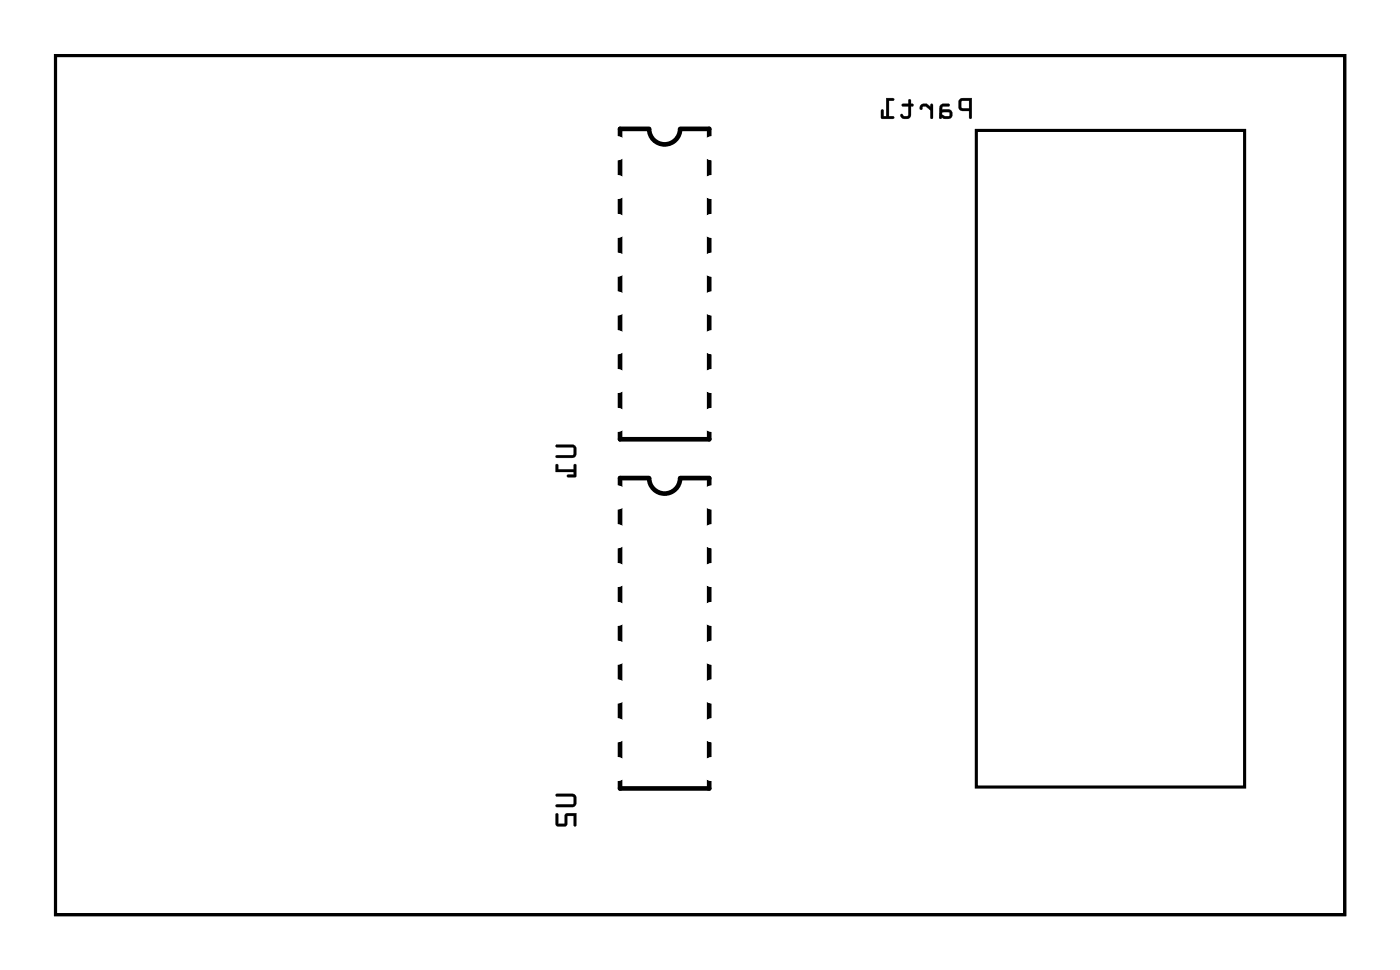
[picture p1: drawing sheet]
<svg xmlns="http://www.w3.org/2000/svg" width="92mm" height="63mm" viewBox="0 0 92 63" stroke-linecap="round" stroke-linejoin="round" font-family="sans-serif">
<path d="M3.6 3.6h84.5v56.3h-84.5zM64 8.5h17.5v43h-17.5z" fill="none" stroke="#000" stroke-width=".2"/>
<g fill="#000">
<path d="M62.9 6.5l-.1 .2v.4l.2 .1 .5 .1v.4l.1 .1 .1-1.4zM63 6.6h.5v.5h-.5zM61.6 6.9l-.1 .8 .6 .1a.31 .31 0 0 0 .3-.3 .31 .31 0 0 0-.3-.3h-.4v-.1l.1-.1h.4v-.2zM61.7 7.4l.5-.1v.3h-.3l-.2-.1zM60.3 6.9v.2a.1 .1 0 0 0 0 .1 .1 .1 0 0 0 .1-.1l.3-.1 .2 .2 .1 .5 .1 .1v-1h-.1l-.1 .2-.2-.2zM59.1 6.8v.2h.4v.5l-.3 .1-.1-.1h-.1a.35 .35 0 0 0 .3 .3 .35 .35 0 0 0 .4-.3v-.5l.2-.1-.2-.1v-.3l-.2 .1v.2zM58.1 6.4v1.2h-.2v-.4h-.1l-.1 .5 .8 .1v-.2h-.3v-1h.3l.1-.1z"/>
<path d="M62.9 6.5l-.1 .2v.4l.2 .2h.5v.4a.1 .1 0 0 0 .1 .1 .1 .1 0 0 0 .1-.1v-1.3h-.6zM62.9 6.5l.8-.1-.1 1.4-.1-.1v-.4l-.5-.1-.2-.1zM63 6.6h.5v.5h-.5zM63 6.6v.5h.5v-.5zM61.6 6.9l-.1 .8a.09 .09 0 0 0 .1 .1 .09 .09 0 0 0 .1-.1l.4 .1a.32 .32 0 0 0 .3-.3 .32 .32 0 0 0-.3-.3h-.4l.1-.2h.3a.1 .1 0 0 0 .1-.1 .1 .1 0 0 0-.1-.1zM61.6 6.9l.6-.1v.2h-.4l-.1 .1v.1h.4a.31 .31 0 0 1 .3 .3 .31 .31 0 0 1-.3 .3l-.6-.1zM61.7 7.4h.5v.2h-.3l-.2-.1zM61.7 7.4v.1l.2 .1h.3v-.3zM60.3 6.9l-.1 .2a.11 .11 0 0 0 .2 .1 .11 .11 0 0 0 0-.2h.3l.2 .2v.5a.1 .1 0 0 0 .1 .1 .1 .1 0 0 0 .1-.1v-.8a.1 .1 0 0 0-.1-.1 .1 .1 0 0 0-.1 .1v.1l-.2-.2zM60.3 6.9l.4-.1 .3 .2v-.2h.1v1l-.1-.1v-.5l-.3-.2h-.2l-.2 .2zM59.1 6.8v.2h.4v.5l-.3 .1-.1-.1h-.1a.21 .21 0 0 0 0 .2 .21 .21 0 0 0 .2 .1h.3l.2-.2v-.6h.1a.1 .1 0 0 0 .1-.1 .1 .1 0 0 0-.1-.1h-.1v-.2a.1 .1 0 0 0-.1-.1 .1 .1 0 0 0-.1 .1v.2zM59.1 6.8h.4v-.2l.2-.1v.3l.1 .1-.1 .1v.5a.37 .37 0 0 1-.4 .3 .37 .37 0 0 1-.3-.2l.1-.1 .1 .1h.3v-.1v-.5h-.4zM58.1 6.4v1.2h-.2v-.3a.1 .1 0 0 0-.1-.1 .1 .1 0 0 0-.1 .1v.5h.8a.1 .1 0 0 0 .1-.1 .1 .1 0 0 0-.1-.1h-.3v-1h.3a.1 .1 0 0 0 .1-.1 .1 .1 0 0 0-.1-.1zM58.1 6.4l.5 .1-.1 .1h-.3v1h.3v.2l-.8-.1 .1-.5h.1v.4h.2z"/>
<path d="M3.6 3.6v56.3h84.5v-56.3zM3.6 3.6h84.5v56.3h-84.5z"/>
<path d="M36.4 29.1l.1 .2h1l.1 .1-.1 .4h-1l-.1 .1 .1 .1h1l.2-.2v-.5l-.1-.2zM36.4 30.4v.5h1.2v.2h-.4l-.1 .1h.7l-.1-.8h-.1v.3h-1v-.3z"/>
<path d="M36.4 29.1v.2h1.1l.1 .1-.1 .4h-1a.1 .1 0 0 0-.1 .1 .1 .1 0 0 0 .1 .1h1.1l.1-.2 .1-.4-.1-.2-.2-.1zM36.4 29.1h1.2l.1 .2v.5l-.2 .2h-1l-.1-.1 .1-.1h1l.1-.4-.1-.1h-1zM36.4 30.4v.5h1.2v.2h-.4a.1 .1 0 0 0-.1 .1 .1 .1 0 0 0 .1 .1l.5-.1 .1-.7a.1 .1 0 0 0-.1-.1 .1 .1 0 0 0-.1 .1v.2h-1v-.3zM36.4 30.4h.2v.3h1v-.3h.1v.8h-.5v-.1h.4v-.2h-1.2z"/>
<path d="M36.4 52l.1 .1h1l.1 .1-.1 .5h-1h-.1l.1 .1h1l.2-.1v-.6l-.1-.1zM36.4 53.3v.6l.1 .2h.6l.1-.7h.4v.7h.2v-.9l-.8 .1v.6h-.4v-.6z"/>
<path d="M36.4 52v.1l1.1 .1h.1l-.1 .4-1 .1a.1 .1 0 0 0-.1 0 .1 .1 0 0 0 .1 .1h1.1l.1-.1 .1-.5-.1-.2h-.2zM36.4 52h1.2l.1 .1v.6l-.2 .1h-1l-.1-.1h.1h1l.1-.5-.1-.1h-1zM36.4 53.3v.6l.1 .2h.6l.1-.7h.4v.6a.1 .1 0 0 0 .1 .1 .1 .1 0 0 0 .1-.1v-.8l-.8 .1v.6h-.4v-.6zM36.4 53.3h.2v.6h.4v-.6l.8-.1-.1 .8h-.1v-.6h-.4l-.1 .6-.6 .1-.1-.2z"/>
</g>
<path d="M40.6 8.4h1.9a1.02 1.02 0 0 0 1 1.1 1.02 1.02 0 0 0 1.1-1.1h1.9v20.4h-5.9zM40.6 31.3h1.9a1.02 1.02 0 0 0 1 1 1.02 1.02 0 0 0 1.1-1h1.9v20.3h-5.9z" fill="none" stroke="#000" stroke-width=".3"/>
<circle cx="80.4" cy="12.2" r=".67" fill="#fff"/>
<circle cx="80.4" cy="12.2" r=".67" fill="none" stroke="#fff" stroke-width=".69" stroke-linecap="butt"/>
<path d="M79.7 11.6h1.3v1.3h-1.3z" fill="#fff"/>
<path d="M79.7 11.6h1.3v1.3h-1.3z" fill="none" stroke="#fff" stroke-width=".69" stroke-linecap="butt"/>
<circle cx="80.4" cy="14.8" r=".67" fill="#fff"/>
<circle cx="80.4" cy="14.8" r=".67" fill="none" stroke="#fff" stroke-width=".69" stroke-linecap="butt"/>
<circle cx="80.4" cy="17.3" r=".67" fill="#fff"/>
<circle cx="80.4" cy="17.3" r=".67" fill="none" stroke="#fff" stroke-width=".69" stroke-linecap="butt"/>
<circle cx="80.4" cy="19.9" r=".67" fill="#fff"/>
<circle cx="80.4" cy="19.9" r=".67" fill="none" stroke="#fff" stroke-width=".69" stroke-linecap="butt"/>
<circle cx="80.4" cy="22.4" r=".67" fill="#fff"/>
<circle cx="80.4" cy="22.4" r=".67" fill="none" stroke="#fff" stroke-width=".69" stroke-linecap="butt"/>
<circle cx="80.4" cy="24.9" r=".67" fill="#fff"/>
<circle cx="80.4" cy="24.9" r=".67" fill="none" stroke="#fff" stroke-width=".69" stroke-linecap="butt"/>
<circle cx="80.4" cy="27.5" r=".67" fill="#fff"/>
<circle cx="80.4" cy="27.5" r=".67" fill="none" stroke="#fff" stroke-width=".69" stroke-linecap="butt"/>
<circle cx="80.4" cy="30" r=".67" fill="#fff"/>
<circle cx="80.4" cy="30" r=".67" fill="none" stroke="#fff" stroke-width=".69" stroke-linecap="butt"/>
<circle cx="80.4" cy="32.6" r=".67" fill="#fff"/>
<circle cx="80.4" cy="32.6" r=".67" fill="none" stroke="#fff" stroke-width=".69" stroke-linecap="butt"/>
<circle cx="80.4" cy="35.1" r=".67" fill="#fff"/>
<circle cx="80.4" cy="35.1" r=".67" fill="none" stroke="#fff" stroke-width=".69" stroke-linecap="butt"/>
<circle cx="80.4" cy="37.6" r=".67" fill="#fff"/>
<circle cx="80.4" cy="37.6" r=".67" fill="none" stroke="#fff" stroke-width=".69" stroke-linecap="butt"/>
<circle cx="80.4" cy="40.2" r=".67" fill="#fff"/>
<circle cx="80.4" cy="40.2" r=".67" fill="none" stroke="#fff" stroke-width=".69" stroke-linecap="butt"/>
<circle cx="80.4" cy="42.7" r=".67" fill="#fff"/>
<circle cx="80.4" cy="42.7" r=".67" fill="none" stroke="#fff" stroke-width=".69" stroke-linecap="butt"/>
<circle cx="80.4" cy="45.3" r=".67" fill="#fff"/>
<circle cx="80.4" cy="45.3" r=".67" fill="none" stroke="#fff" stroke-width=".69" stroke-linecap="butt"/>
<circle cx="80.4" cy="47.8" r=".67" fill="#fff"/>
<circle cx="80.4" cy="47.8" r=".67" fill="none" stroke="#fff" stroke-width=".69" stroke-linecap="butt"/>
<circle cx="65.1" cy="12.2" r=".67" fill="#fff"/>
<circle cx="65.1" cy="12.2" r=".67" fill="none" stroke="#fff" stroke-width=".69" stroke-linecap="butt"/>
<circle cx="65.1" cy="14.8" r=".67" fill="#fff"/>
<circle cx="65.1" cy="14.8" r=".67" fill="none" stroke="#fff" stroke-width=".69" stroke-linecap="butt"/>
<circle cx="65.1" cy="17.3" r=".67" fill="#fff"/>
<circle cx="65.1" cy="17.3" r=".67" fill="none" stroke="#fff" stroke-width=".69" stroke-linecap="butt"/>
<circle cx="65.1" cy="19.9" r=".67" fill="#fff"/>
<circle cx="65.1" cy="19.9" r=".67" fill="none" stroke="#fff" stroke-width=".69" stroke-linecap="butt"/>
<circle cx="65.1" cy="22.4" r=".67" fill="#fff"/>
<circle cx="65.1" cy="22.4" r=".67" fill="none" stroke="#fff" stroke-width=".69" stroke-linecap="butt"/>
<circle cx="65.1" cy="24.9" r=".67" fill="#fff"/>
<circle cx="65.1" cy="24.9" r=".67" fill="none" stroke="#fff" stroke-width=".69" stroke-linecap="butt"/>
<circle cx="65.1" cy="27.5" r=".67" fill="#fff"/>
<circle cx="65.1" cy="27.5" r=".67" fill="none" stroke="#fff" stroke-width=".69" stroke-linecap="butt"/>
<circle cx="65.1" cy="30" r=".67" fill="#fff"/>
<circle cx="65.1" cy="30" r=".67" fill="none" stroke="#fff" stroke-width=".69" stroke-linecap="butt"/>
<circle cx="65.1" cy="32.6" r=".67" fill="#fff"/>
<circle cx="65.1" cy="32.6" r=".67" fill="none" stroke="#fff" stroke-width=".69" stroke-linecap="butt"/>
<circle cx="65.1" cy="35.1" r=".67" fill="#fff"/>
<circle cx="65.1" cy="35.1" r=".67" fill="none" stroke="#fff" stroke-width=".69" stroke-linecap="butt"/>
<circle cx="65.1" cy="37.6" r=".67" fill="#fff"/>
<circle cx="65.1" cy="37.6" r=".67" fill="none" stroke="#fff" stroke-width=".69" stroke-linecap="butt"/>
<circle cx="65.1" cy="40.2" r=".67" fill="#fff"/>
<circle cx="65.1" cy="40.2" r=".67" fill="none" stroke="#fff" stroke-width=".69" stroke-linecap="butt"/>
<circle cx="65.1" cy="42.7" r=".67" fill="#fff"/>
<circle cx="65.1" cy="42.7" r=".67" fill="none" stroke="#fff" stroke-width=".69" stroke-linecap="butt"/>
<circle cx="65.1" cy="45.3" r=".67" fill="#fff"/>
<circle cx="65.1" cy="45.3" r=".67" fill="none" stroke="#fff" stroke-width=".69" stroke-linecap="butt"/>
<circle cx="65.1" cy="47.8" r=".67" fill="#fff"/>
<circle cx="65.1" cy="47.8" r=".67" fill="none" stroke="#fff" stroke-width=".69" stroke-linecap="butt"/>
<circle cx="47.4" cy="9.7" r=".53" fill="#fff"/>
<circle cx="47.4" cy="9.7" r=".53" fill="none" stroke="#fff" stroke-width=".51"/>
<path d="M46.2 9.2a.66 .66 0 0 0-.1 .8 .66 .66 0 0 0 .6 .4h1.3a.66 .66 0 0 0 .7-.7 .66 .66 0 0 0-.7-.7h-1.3zM46.9 9.7a.45 .45 0 0 1 .9 0 .45 .45 0 0 1-.9 0z" fill="#fff"/>
<g fill="none" stroke="#fff" stroke-width=".25">
<path d="M46.2 9.2l.5-.2h1.3a.66 .66 0 0 1 .7 .7 .66 .66 0 0 1-.7 .7h-1.3a.66 .66 0 0 1-.6-.4 .66 .66 0 0 1 .1-.8z"/>
<circle cx="47.4" cy="9.7" r=".41"/>
</g>
<circle cx="47.4" cy="12.2" r=".53" fill="#fff"/>
<circle cx="47.4" cy="12.2" r=".53" fill="none" stroke="#fff" stroke-width=".51"/>
<path d="M46.2 11.8a.66 .66 0 0 0-.1 .7 .66 .66 0 0 0 .6 .4h1.3a.66 .66 0 0 0 .7-.7 .66 .66 0 0 0-.7-.6h-1.3zM46.9 12.2a.45 .45 0 0 1 .9 0 .45 .45 0 0 1-.9 0z" fill="#fff"/>
<g fill="none" stroke="#fff" stroke-width=".25">
<path d="M46.2 11.8l.5-.2h1.3a.66 .66 0 0 1 .7 .6 .66 .66 0 0 1-.7 .7h-1.3a.66 .66 0 0 1-.6-.4 .66 .66 0 0 1 .1-.7z"/>
<circle cx="47.4" cy="12.2" r=".41"/>
</g>
<circle cx="47.4" cy="14.8" r=".53" fill="#fff"/>
<circle cx="47.4" cy="14.8" r=".53" fill="none" stroke="#fff" stroke-width=".51"/>
<path d="M46.2 14.3a.66 .66 0 0 0-.1 .7 .66 .66 0 0 0 .6 .4h1.3a.66 .66 0 0 0 .7-.6 .66 .66 0 0 0-.7-.7h-1.3zM46.9 14.8a.45 .45 0 0 1 .9 0 .45 .45 0 0 1-.9 0z" fill="#fff"/>
<g fill="none" stroke="#fff" stroke-width=".25">
<path d="M46.2 14.3l.5-.2h1.3a.66 .66 0 0 1 .7 .7 .66 .66 0 0 1-.7 .6h-1.3a.66 .66 0 0 1-.6-.4 .66 .66 0 0 1 .1-.7z"/>
<circle cx="47.4" cy="14.8" r=".41"/>
</g>
<circle cx="47.4" cy="17.3" r=".53" fill="#fff"/>
<circle cx="47.4" cy="17.3" r=".53" fill="none" stroke="#fff" stroke-width=".51"/>
<path d="M46.2 16.9a.66 .66 0 0 0-.1 .7 .66 .66 0 0 0 .6 .4h1.3a.66 .66 0 0 0 .7-.7 .66 .66 0 0 0-.7-.6h-1.3zM46.9 17.3a.45 .45 0 0 1 .9 0 .45 .45 0 0 1-.9 0z" fill="#fff"/>
<g fill="none" stroke="#fff" stroke-width=".25">
<path d="M46.2 16.9l.5-.2h1.3a.66 .66 0 0 1 .7 .6 .66 .66 0 0 1-.7 .7h-1.3a.66 .66 0 0 1-.6-.4 .66 .66 0 0 1 .1-.7z"/>
<circle cx="47.4" cy="17.3" r=".41"/>
</g>
<circle cx="47.4" cy="19.9" r=".53" fill="#fff"/>
<circle cx="47.4" cy="19.9" r=".53" fill="none" stroke="#fff" stroke-width=".51"/>
<path d="M46.2 19.4a.66 .66 0 0 0-.1 .7 .66 .66 0 0 0 .6 .4h1.3a.66 .66 0 0 0 .7-.6 .66 .66 0 0 0-.7-.7h-1.3zM46.9 19.9a.45 .45 0 0 1 .9 0 .45 .45 0 0 1-.9 0z" fill="#fff"/>
<g fill="none" stroke="#fff" stroke-width=".25">
<path d="M46.2 19.4l.5-.2h1.3a.66 .66 0 0 1 .7 .7 .66 .66 0 0 1-.7 .6h-1.3a.66 .66 0 0 1-.6-.4 .66 .66 0 0 1 .1-.7z"/>
<circle cx="47.4" cy="19.9" r=".41"/>
</g>
<circle cx="47.4" cy="22.4" r=".53" fill="#fff"/>
<circle cx="47.4" cy="22.4" r=".53" fill="none" stroke="#fff" stroke-width=".51"/>
<path d="M46.2 21.9a.66 .66 0 0 0-.1 .8 .66 .66 0 0 0 .6 .4h1.3a.66 .66 0 0 0 .7-.7 .66 .66 0 0 0-.7-.7h-1.3zM46.9 22.4a.45 .45 0 0 1 .9 0 .45 .45 0 0 1-.9 0z" fill="#fff"/>
<g fill="none" stroke="#fff" stroke-width=".25">
<path d="M46.2 21.9l.5-.2h1.3a.66 .66 0 0 1 .7 .7 .66 .66 0 0 1-.7 .7h-1.3a.66 .66 0 0 1-.6-.4 .66 .66 0 0 1 .1-.8z"/>
<circle cx="47.4" cy="22.4" r=".41"/>
</g>
<circle cx="47.4" cy="24.9" r=".53" fill="#fff"/>
<circle cx="47.4" cy="24.9" r=".53" fill="none" stroke="#fff" stroke-width=".51"/>
<path d="M46.2 24.5a.66 .66 0 0 0-.1 .7 .66 .66 0 0 0 .6 .4h1.3a.66 .66 0 0 0 .7-.7 .66 .66 0 0 0-.7-.6h-1.3zM46.9 24.9a.45 .45 0 0 1 .9 0 .45 .45 0 0 1-.9 0z" fill="#fff"/>
<g fill="none" stroke="#fff" stroke-width=".25">
<path d="M46.2 24.5l.5-.2h1.3a.66 .66 0 0 1 .7 .6 .66 .66 0 0 1-.7 .7h-1.3a.66 .66 0 0 1-.6-.4 .66 .66 0 0 1 .1-.7z"/>
<circle cx="47.4" cy="24.9" r=".41"/>
</g>
<circle cx="47.4" cy="27.5" r=".53" fill="#fff"/>
<circle cx="47.4" cy="27.5" r=".53" fill="none" stroke="#fff" stroke-width=".51"/>
<path d="M46.2 27a.66 .66 0 0 0-.1 .7 .66 .66 0 0 0 .6 .4h1.3a.66 .66 0 0 0 .7-.6 .66 .66 0 0 0-.7-.7h-1.3zM46.9 27.5a.45 .45 0 0 1 .9 0 .45 .45 0 0 1-.9 0z" fill="#fff"/>
<g fill="none" stroke="#fff" stroke-width=".25">
<path d="M46.2 27l.5-.2h1.3a.66 .66 0 0 1 .7 .7 .66 .66 0 0 1-.7 .6h-1.3a.66 .66 0 0 1-.6-.4 .66 .66 0 0 1 .1-.7z"/>
<circle cx="47.4" cy="27.5" r=".41"/>
</g>
<circle cx="39.7" cy="27.5" r=".53" fill="#fff"/>
<circle cx="39.7" cy="27.5" r=".53" fill="none" stroke="#fff" stroke-width=".51"/>
<path d="M38.6 27a.66 .66 0 0 0-.1 .7 .66 .66 0 0 0 .6 .4h1.3a.66 .66 0 0 0 .7-.6 .66 .66 0 0 0-.7-.7h-1.3zM39.3 27.5a.41 .41 0 0 1 .8 0 .41 .41 0 0 1-.8 0z" fill="#fff"/>
<g fill="none" stroke="#fff" stroke-width=".25">
<path d="M38.6 27l.5-.2h1.3a.66 .66 0 0 1 .7 .7 .66 .66 0 0 1-.7 .6h-1.3a.66 .66 0 0 1-.6-.4 .66 .66 0 0 1 .1-.7z"/>
<circle cx="39.7" cy="27.5" r=".41"/>
</g>
<circle cx="39.7" cy="24.9" r=".53" fill="#fff"/>
<circle cx="39.7" cy="24.9" r=".53" fill="none" stroke="#fff" stroke-width=".51"/>
<path d="M38.6 24.5a.66 .66 0 0 0-.1 .7 .66 .66 0 0 0 .6 .4h1.3a.66 .66 0 0 0 .7-.7 .66 .66 0 0 0-.7-.6h-1.3zM39.3 24.9a.41 .41 0 0 1 .8 0 .41 .41 0 0 1-.8 0z" fill="#fff"/>
<g fill="none" stroke="#fff" stroke-width=".25">
<path d="M38.6 24.5l.5-.2h1.3a.66 .66 0 0 1 .7 .6 .66 .66 0 0 1-.7 .7h-1.3a.66 .66 0 0 1-.6-.4 .66 .66 0 0 1 .1-.7z"/>
<circle cx="39.7" cy="24.9" r=".41"/>
</g>
<circle cx="39.7" cy="22.4" r=".53" fill="#fff"/>
<circle cx="39.7" cy="22.4" r=".53" fill="none" stroke="#fff" stroke-width=".51"/>
<path d="M38.6 21.9a.66 .66 0 0 0-.1 .8 .66 .66 0 0 0 .6 .4h1.3a.66 .66 0 0 0 .7-.7 .66 .66 0 0 0-.7-.7h-1.3zM39.3 22.4a.41 .41 0 0 1 .8 0 .41 .41 0 0 1-.8 0z" fill="#fff"/>
<g fill="none" stroke="#fff" stroke-width=".25">
<path d="M38.6 21.9l.5-.2h1.3a.66 .66 0 0 1 .7 .7 .66 .66 0 0 1-.7 .7h-1.3a.66 .66 0 0 1-.6-.4 .66 .66 0 0 1 .1-.8z"/>
<circle cx="39.7" cy="22.4" r=".41"/>
</g>
<circle cx="39.7" cy="19.9" r=".53" fill="#fff"/>
<circle cx="39.7" cy="19.9" r=".53" fill="none" stroke="#fff" stroke-width=".51"/>
<path d="M38.6 19.4a.66 .66 0 0 0-.1 .7 .66 .66 0 0 0 .6 .4h1.3a.66 .66 0 0 0 .7-.6 .66 .66 0 0 0-.7-.7h-1.3zM39.3 19.9a.41 .41 0 0 1 .8 0 .41 .41 0 0 1-.8 0z" fill="#fff"/>
<g fill="none" stroke="#fff" stroke-width=".25">
<path d="M38.6 19.4l.5-.2h1.3a.66 .66 0 0 1 .7 .7 .66 .66 0 0 1-.7 .6h-1.3a.66 .66 0 0 1-.6-.4 .66 .66 0 0 1 .1-.7z"/>
<circle cx="39.7" cy="19.9" r=".41"/>
</g>
<circle cx="39.7" cy="17.3" r=".53" fill="#fff"/>
<circle cx="39.7" cy="17.3" r=".53" fill="none" stroke="#fff" stroke-width=".51"/>
<path d="M38.6 16.9a.66 .66 0 0 0-.1 .7 .66 .66 0 0 0 .6 .4h1.3a.66 .66 0 0 0 .7-.7 .66 .66 0 0 0-.7-.6h-1.3zM39.3 17.3a.41 .41 0 0 1 .8 0 .41 .41 0 0 1-.8 0z" fill="#fff"/>
<g fill="none" stroke="#fff" stroke-width=".25">
<path d="M38.6 16.9l.5-.2h1.3a.66 .66 0 0 1 .7 .6 .66 .66 0 0 1-.7 .7h-1.3a.66 .66 0 0 1-.6-.4 .66 .66 0 0 1 .1-.7z"/>
<circle cx="39.7" cy="17.3" r=".41"/>
</g>
<circle cx="39.7" cy="14.8" r=".53" fill="#fff"/>
<circle cx="39.7" cy="14.8" r=".53" fill="none" stroke="#fff" stroke-width=".51"/>
<path d="M38.6 14.3a.66 .66 0 0 0-.1 .7 .66 .66 0 0 0 .6 .4h1.3a.66 .66 0 0 0 .7-.6 .66 .66 0 0 0-.7-.7h-1.3zM39.3 14.8a.41 .41 0 0 1 .8 0 .41 .41 0 0 1-.8 0z" fill="#fff"/>
<g fill="none" stroke="#fff" stroke-width=".25">
<path d="M38.6 14.3l.5-.2h1.3a.66 .66 0 0 1 .7 .7 .66 .66 0 0 1-.7 .6h-1.3a.66 .66 0 0 1-.6-.4 .66 .66 0 0 1 .1-.7z"/>
<circle cx="39.7" cy="14.8" r=".41"/>
</g>
<circle cx="39.7" cy="12.2" r=".53" fill="#fff"/>
<circle cx="39.7" cy="12.2" r=".53" fill="none" stroke="#fff" stroke-width=".51"/>
<path d="M38.6 11.8a.66 .66 0 0 0-.1 .7 .66 .66 0 0 0 .6 .4h1.3a.66 .66 0 0 0 .7-.7 .66 .66 0 0 0-.7-.6h-1.3zM39.3 12.2a.41 .41 0 0 1 .8 0 .41 .41 0 0 1-.8 0z" fill="#fff"/>
<g fill="none" stroke="#fff" stroke-width=".25">
<path d="M38.6 11.8l.5-.2h1.3a.66 .66 0 0 1 .7 .6 .66 .66 0 0 1-.7 .7h-1.3a.66 .66 0 0 1-.6-.4 .66 .66 0 0 1 .1-.7z"/>
<circle cx="39.7" cy="12.2" r=".41"/>
</g>
<circle cx="39.7" cy="9.7" r=".53" fill="#fff"/>
<circle cx="39.7" cy="9.7" r=".53" fill="none" stroke="#fff" stroke-width=".51"/>
<path d="M38.6 9.2a.66 .66 0 0 0-.1 .8 .66 .66 0 0 0 .6 .4h1.3a.66 .66 0 0 0 .7-.7 .66 .66 0 0 0-.7-.7h-1.3zM39.3 9.7a.41 .41 0 0 1 .8 0 .41 .41 0 0 1-.8 0z" fill="#fff"/>
<g fill="none" stroke="#fff" stroke-width=".25">
<path d="M38.6 9.2l.5-.2h1.3a.66 .66 0 0 1 .7 .7 .66 .66 0 0 1-.7 .7h-1.3a.66 .66 0 0 1-.6-.4 .66 .66 0 0 1 .1-.8z"/>
<circle cx="39.7" cy="9.7" r=".41"/>
</g>
<circle cx="47.4" cy="9.7" r=".53" fill="#fff"/>
<circle cx="47.4" cy="9.7" r=".53" fill="none" stroke="#fff" stroke-width=".51"/>
<path d="M46.2 9.2a.66 .66 0 0 0-.1 .8 .66 .66 0 0 0 .6 .4h1.3a.66 .66 0 0 0 .7-.7 .66 .66 0 0 0-.7-.7h-1.3zM46.9 9.7a.45 .45 0 0 1 .9 0 .45 .45 0 0 1-.9 0z" fill="#fff"/>
<g fill="none" stroke="#fff" stroke-width=".25">
<path d="M46.2 9.2l.5-.2h1.3a.66 .66 0 0 1 .7 .7 .66 .66 0 0 1-.7 .7h-1.3a.66 .66 0 0 1-.6-.4 .66 .66 0 0 1 .1-.8z"/>
<circle cx="47.4" cy="9.7" r=".41"/>
</g>
<circle cx="47.4" cy="12.2" r=".53" fill="#fff"/>
<circle cx="47.4" cy="12.2" r=".53" fill="none" stroke="#fff" stroke-width=".51"/>
<path d="M46.2 11.8a.66 .66 0 0 0-.1 .7 .66 .66 0 0 0 .6 .4h1.3a.66 .66 0 0 0 .7-.7 .66 .66 0 0 0-.7-.6h-1.3zM46.9 12.2a.45 .45 0 0 1 .9 0 .45 .45 0 0 1-.9 0z" fill="#fff"/>
<g fill="none" stroke="#fff" stroke-width=".25">
<path d="M46.2 11.8l.5-.2h1.3a.66 .66 0 0 1 .7 .6 .66 .66 0 0 1-.7 .7h-1.3a.66 .66 0 0 1-.6-.4 .66 .66 0 0 1 .1-.7z"/>
<circle cx="47.4" cy="12.2" r=".41"/>
</g>
<circle cx="47.4" cy="14.8" r=".53" fill="#fff"/>
<circle cx="47.4" cy="14.8" r=".53" fill="none" stroke="#fff" stroke-width=".51"/>
<path d="M46.2 14.3a.66 .66 0 0 0-.1 .7 .66 .66 0 0 0 .6 .4h1.3a.66 .66 0 0 0 .7-.6 .66 .66 0 0 0-.7-.7h-1.3zM46.9 14.8a.45 .45 0 0 1 .9 0 .45 .45 0 0 1-.9 0z" fill="#fff"/>
<g fill="none" stroke="#fff" stroke-width=".25">
<path d="M46.2 14.3l.5-.2h1.3a.66 .66 0 0 1 .7 .7 .66 .66 0 0 1-.7 .6h-1.3a.66 .66 0 0 1-.6-.4 .66 .66 0 0 1 .1-.7z"/>
<circle cx="47.4" cy="14.8" r=".41"/>
</g>
<circle cx="47.4" cy="17.3" r=".53" fill="#fff"/>
<circle cx="47.4" cy="17.3" r=".53" fill="none" stroke="#fff" stroke-width=".51"/>
<path d="M46.2 16.9a.66 .66 0 0 0-.1 .7 .66 .66 0 0 0 .6 .4h1.3a.66 .66 0 0 0 .7-.7 .66 .66 0 0 0-.7-.6h-1.3zM46.9 17.3a.45 .45 0 0 1 .9 0 .45 .45 0 0 1-.9 0z" fill="#fff"/>
<g fill="none" stroke="#fff" stroke-width=".25">
<path d="M46.2 16.9l.5-.2h1.3a.66 .66 0 0 1 .7 .6 .66 .66 0 0 1-.7 .7h-1.3a.66 .66 0 0 1-.6-.4 .66 .66 0 0 1 .1-.7z"/>
<circle cx="47.4" cy="17.3" r=".41"/>
</g>
<circle cx="47.4" cy="19.9" r=".53" fill="#fff"/>
<circle cx="47.4" cy="19.9" r=".53" fill="none" stroke="#fff" stroke-width=".51"/>
<path d="M46.2 19.4a.66 .66 0 0 0-.1 .7 .66 .66 0 0 0 .6 .4h1.3a.66 .66 0 0 0 .7-.6 .66 .66 0 0 0-.7-.7h-1.3zM46.9 19.9a.45 .45 0 0 1 .9 0 .45 .45 0 0 1-.9 0z" fill="#fff"/>
<g fill="none" stroke="#fff" stroke-width=".25">
<path d="M46.2 19.4l.5-.2h1.3a.66 .66 0 0 1 .7 .7 .66 .66 0 0 1-.7 .6h-1.3a.66 .66 0 0 1-.6-.4 .66 .66 0 0 1 .1-.7z"/>
<circle cx="47.4" cy="19.9" r=".41"/>
</g>
<circle cx="47.4" cy="22.4" r=".53" fill="#fff"/>
<circle cx="47.4" cy="22.4" r=".53" fill="none" stroke="#fff" stroke-width=".51"/>
<path d="M46.2 21.9a.66 .66 0 0 0-.1 .8 .66 .66 0 0 0 .6 .4h1.3a.66 .66 0 0 0 .7-.7 .66 .66 0 0 0-.7-.7h-1.3zM46.9 22.4a.45 .45 0 0 1 .9 0 .45 .45 0 0 1-.9 0z" fill="#fff"/>
<g fill="none" stroke="#fff" stroke-width=".25">
<path d="M46.2 21.9l.5-.2h1.3a.66 .66 0 0 1 .7 .7 .66 .66 0 0 1-.7 .7h-1.3a.66 .66 0 0 1-.6-.4 .66 .66 0 0 1 .1-.8z"/>
<circle cx="47.4" cy="22.4" r=".41"/>
</g>
<circle cx="47.4" cy="24.9" r=".53" fill="#fff"/>
<circle cx="47.4" cy="24.9" r=".53" fill="none" stroke="#fff" stroke-width=".51"/>
<path d="M46.2 24.5a.66 .66 0 0 0-.1 .7 .66 .66 0 0 0 .6 .4h1.3a.66 .66 0 0 0 .7-.7 .66 .66 0 0 0-.7-.6h-1.3zM46.9 24.9a.45 .45 0 0 1 .9 0 .45 .45 0 0 1-.9 0z" fill="#fff"/>
<g fill="none" stroke="#fff" stroke-width=".25">
<path d="M46.2 24.5l.5-.2h1.3a.66 .66 0 0 1 .7 .6 .66 .66 0 0 1-.7 .7h-1.3a.66 .66 0 0 1-.6-.4 .66 .66 0 0 1 .1-.7z"/>
<circle cx="47.4" cy="24.9" r=".41"/>
</g>
<circle cx="47.4" cy="27.5" r=".53" fill="#fff"/>
<circle cx="47.4" cy="27.5" r=".53" fill="none" stroke="#fff" stroke-width=".51"/>
<path d="M46.2 27a.66 .66 0 0 0-.1 .7 .66 .66 0 0 0 .6 .4h1.3a.66 .66 0 0 0 .7-.6 .66 .66 0 0 0-.7-.7h-1.3zM46.9 27.5a.45 .45 0 0 1 .9 0 .45 .45 0 0 1-.9 0z" fill="#fff"/>
<g fill="none" stroke="#fff" stroke-width=".25">
<path d="M46.2 27l.5-.2h1.3a.66 .66 0 0 1 .7 .7 .66 .66 0 0 1-.7 .6h-1.3a.66 .66 0 0 1-.6-.4 .66 .66 0 0 1 .1-.7z"/>
<circle cx="47.4" cy="27.5" r=".41"/>
</g>
<circle cx="39.7" cy="27.5" r=".53" fill="#fff"/>
<circle cx="39.7" cy="27.5" r=".53" fill="none" stroke="#fff" stroke-width=".51"/>
<path d="M38.6 27a.66 .66 0 0 0-.1 .7 .66 .66 0 0 0 .6 .4h1.3a.66 .66 0 0 0 .7-.6 .66 .66 0 0 0-.7-.7h-1.3zM39.3 27.5a.41 .41 0 0 1 .8 0 .41 .41 0 0 1-.8 0z" fill="#fff"/>
<g fill="none" stroke="#fff" stroke-width=".25">
<path d="M38.6 27l.5-.2h1.3a.66 .66 0 0 1 .7 .7 .66 .66 0 0 1-.7 .6h-1.3a.66 .66 0 0 1-.6-.4 .66 .66 0 0 1 .1-.7z"/>
<circle cx="39.7" cy="27.5" r=".41"/>
</g>
<circle cx="39.7" cy="24.9" r=".53" fill="#fff"/>
<circle cx="39.7" cy="24.9" r=".53" fill="none" stroke="#fff" stroke-width=".51"/>
<path d="M38.6 24.5a.66 .66 0 0 0-.1 .7 .66 .66 0 0 0 .6 .4h1.3a.66 .66 0 0 0 .7-.7 .66 .66 0 0 0-.7-.6h-1.3zM39.3 24.9a.41 .41 0 0 1 .8 0 .41 .41 0 0 1-.8 0z" fill="#fff"/>
<g fill="none" stroke="#fff" stroke-width=".25">
<path d="M38.6 24.5l.5-.2h1.3a.66 .66 0 0 1 .7 .6 .66 .66 0 0 1-.7 .7h-1.3a.66 .66 0 0 1-.6-.4 .66 .66 0 0 1 .1-.7z"/>
<circle cx="39.7" cy="24.9" r=".41"/>
</g>
<circle cx="39.7" cy="22.4" r=".53" fill="#fff"/>
<circle cx="39.7" cy="22.4" r=".53" fill="none" stroke="#fff" stroke-width=".51"/>
<path d="M38.6 21.9a.66 .66 0 0 0-.1 .8 .66 .66 0 0 0 .6 .4h1.3a.66 .66 0 0 0 .7-.7 .66 .66 0 0 0-.7-.7h-1.3zM39.3 22.4a.41 .41 0 0 1 .8 0 .41 .41 0 0 1-.8 0z" fill="#fff"/>
<g fill="none" stroke="#fff" stroke-width=".25">
<path d="M38.6 21.9l.5-.2h1.3a.66 .66 0 0 1 .7 .7 .66 .66 0 0 1-.7 .7h-1.3a.66 .66 0 0 1-.6-.4 .66 .66 0 0 1 .1-.8z"/>
<circle cx="39.7" cy="22.4" r=".41"/>
</g>
<circle cx="39.7" cy="19.9" r=".53" fill="#fff"/>
<circle cx="39.7" cy="19.9" r=".53" fill="none" stroke="#fff" stroke-width=".51"/>
<path d="M38.6 19.4a.66 .66 0 0 0-.1 .7 .66 .66 0 0 0 .6 .4h1.3a.66 .66 0 0 0 .7-.6 .66 .66 0 0 0-.7-.7h-1.3zM39.3 19.9a.41 .41 0 0 1 .8 0 .41 .41 0 0 1-.8 0z" fill="#fff"/>
<g fill="none" stroke="#fff" stroke-width=".25">
<path d="M38.6 19.4l.5-.2h1.3a.66 .66 0 0 1 .7 .7 .66 .66 0 0 1-.7 .6h-1.3a.66 .66 0 0 1-.6-.4 .66 .66 0 0 1 .1-.7z"/>
<circle cx="39.7" cy="19.9" r=".41"/>
</g>
<circle cx="39.7" cy="17.3" r=".53" fill="#fff"/>
<circle cx="39.7" cy="17.3" r=".53" fill="none" stroke="#fff" stroke-width=".51"/>
<path d="M38.6 16.9a.66 .66 0 0 0-.1 .7 .66 .66 0 0 0 .6 .4h1.3a.66 .66 0 0 0 .7-.7 .66 .66 0 0 0-.7-.6h-1.3zM39.3 17.3a.41 .41 0 0 1 .8 0 .41 .41 0 0 1-.8 0z" fill="#fff"/>
<g fill="none" stroke="#fff" stroke-width=".25">
<path d="M38.6 16.9l.5-.2h1.3a.66 .66 0 0 1 .7 .6 .66 .66 0 0 1-.7 .7h-1.3a.66 .66 0 0 1-.6-.4 .66 .66 0 0 1 .1-.7z"/>
<circle cx="39.7" cy="17.3" r=".41"/>
</g>
<circle cx="39.7" cy="14.8" r=".53" fill="#fff"/>
<circle cx="39.7" cy="14.8" r=".53" fill="none" stroke="#fff" stroke-width=".51"/>
<path d="M38.6 14.3a.66 .66 0 0 0-.1 .7 .66 .66 0 0 0 .6 .4h1.3a.66 .66 0 0 0 .7-.6 .66 .66 0 0 0-.7-.7h-1.3zM39.3 14.8a.41 .41 0 0 1 .8 0 .41 .41 0 0 1-.8 0z" fill="#fff"/>
<g fill="none" stroke="#fff" stroke-width=".25">
<path d="M38.6 14.3l.5-.2h1.3a.66 .66 0 0 1 .7 .7 .66 .66 0 0 1-.7 .6h-1.3a.66 .66 0 0 1-.6-.4 .66 .66 0 0 1 .1-.7z"/>
<circle cx="39.7" cy="14.8" r=".41"/>
</g>
<circle cx="39.7" cy="12.2" r=".53" fill="#fff"/>
<circle cx="39.7" cy="12.2" r=".53" fill="none" stroke="#fff" stroke-width=".51"/>
<path d="M38.6 11.8a.66 .66 0 0 0-.1 .7 .66 .66 0 0 0 .6 .4h1.3a.66 .66 0 0 0 .7-.7 .66 .66 0 0 0-.7-.6h-1.3zM39.3 12.2a.41 .41 0 0 1 .8 0 .41 .41 0 0 1-.8 0z" fill="#fff"/>
<g fill="none" stroke="#fff" stroke-width=".25">
<path d="M38.6 11.8l.5-.2h1.3a.66 .66 0 0 1 .7 .6 .66 .66 0 0 1-.7 .7h-1.3a.66 .66 0 0 1-.6-.4 .66 .66 0 0 1 .1-.7z"/>
<circle cx="39.7" cy="12.2" r=".41"/>
</g>
<circle cx="39.7" cy="9.7" r=".53" fill="#fff"/>
<circle cx="39.7" cy="9.7" r=".53" fill="none" stroke="#fff" stroke-width=".51"/>
<path d="M38.6 9.2a.66 .66 0 0 0-.1 .8 .66 .66 0 0 0 .6 .4h1.3a.66 .66 0 0 0 .7-.7 .66 .66 0 0 0-.7-.7h-1.3zM39.3 9.7a.41 .41 0 0 1 .8 0 .41 .41 0 0 1-.8 0z" fill="#fff"/>
<g fill="none" stroke="#fff" stroke-width=".25">
<path d="M38.6 9.2l.5-.2h1.3a.66 .66 0 0 1 .7 .7 .66 .66 0 0 1-.7 .7h-1.3a.66 .66 0 0 1-.6-.4 .66 .66 0 0 1 .1-.8z"/>
<circle cx="39.7" cy="9.7" r=".41"/>
</g>
<circle cx="47.4" cy="32.6" r=".53" fill="#fff"/>
<circle cx="47.4" cy="32.6" r=".53" fill="none" stroke="#fff" stroke-width=".51"/>
<path d="M46.2 32.1a.66 .66 0 0 0-.1 .7 .66 .66 0 0 0 .6 .4h1.3a.66 .66 0 0 0 .7-.6 .66 .66 0 0 0-.7-.7h-1.3zM46.9 32.6a.45 .45 0 0 1 .9 0 .45 .45 0 0 1-.9 0z" fill="#fff"/>
<g fill="none" stroke="#fff" stroke-width=".25">
<path d="M46.2 32.1l.5-.2h1.3a.66 .66 0 0 1 .7 .7 .66 .66 0 0 1-.7 .6h-1.3a.66 .66 0 0 1-.6-.4 .66 .66 0 0 1 .1-.7z"/>
<circle cx="47.4" cy="32.6" r=".41"/>
</g>
<circle cx="47.4" cy="35.1" r=".53" fill="#fff"/>
<circle cx="47.4" cy="35.1" r=".53" fill="none" stroke="#fff" stroke-width=".51"/>
<path d="M46.2 34.6a.66 .66 0 0 0-.1 .8 .66 .66 0 0 0 .6 .4h1.3a.66 .66 0 0 0 .7-.7 .66 .66 0 0 0-.7-.7h-1.3zM46.9 35.1a.45 .45 0 0 1 .9 0 .45 .45 0 0 1-.9 0z" fill="#fff"/>
<g fill="none" stroke="#fff" stroke-width=".25">
<path d="M46.2 34.6l.5-.2h1.3a.66 .66 0 0 1 .7 .7 .66 .66 0 0 1-.7 .7h-1.3a.66 .66 0 0 1-.6-.4 .66 .66 0 0 1 .1-.8z"/>
<circle cx="47.4" cy="35.1" r=".41"/>
</g>
<circle cx="47.4" cy="37.6" r=".53" fill="#fff"/>
<circle cx="47.4" cy="37.6" r=".53" fill="none" stroke="#fff" stroke-width=".51"/>
<path d="M46.2 37.2a.66 .66 0 0 0-.1 .7 .66 .66 0 0 0 .6 .4h1.3a.66 .66 0 0 0 .7-.7 .66 .66 0 0 0-.7-.6h-1.3zM46.9 37.6a.45 .45 0 0 1 .9 0 .45 .45 0 0 1-.9 0z" fill="#fff"/>
<g fill="none" stroke="#fff" stroke-width=".25">
<path d="M46.2 37.2l.5-.2h1.3a.66 .66 0 0 1 .7 .6 .66 .66 0 0 1-.7 .7h-1.3a.66 .66 0 0 1-.6-.4 .66 .66 0 0 1 .1-.7z"/>
<circle cx="47.4" cy="37.6" r=".41"/>
</g>
<circle cx="47.4" cy="40.2" r=".53" fill="#fff"/>
<circle cx="47.4" cy="40.2" r=".53" fill="none" stroke="#fff" stroke-width=".51"/>
<path d="M46.2 39.7a.66 .66 0 0 0-.1 .7 .66 .66 0 0 0 .6 .4h1.3a.66 .66 0 0 0 .7-.6 .66 .66 0 0 0-.7-.7h-1.3zM46.9 40.2a.45 .45 0 0 1 .9 0 .45 .45 0 0 1-.9 0z" fill="#fff"/>
<g fill="none" stroke="#fff" stroke-width=".25">
<path d="M46.2 39.7l.5-.2h1.3a.66 .66 0 0 1 .7 .7 .66 .66 0 0 1-.7 .6h-1.3a.66 .66 0 0 1-.6-.4 .66 .66 0 0 1 .1-.7z"/>
<circle cx="47.4" cy="40.2" r=".41"/>
</g>
<circle cx="47.4" cy="42.7" r=".53" fill="#fff"/>
<circle cx="47.4" cy="42.7" r=".53" fill="none" stroke="#fff" stroke-width=".51"/>
<path d="M46.2 42.3a.66 .66 0 0 0-.1 .7 .66 .66 0 0 0 .6 .4h1.3a.66 .66 0 0 0 .7-.7 .66 .66 0 0 0-.7-.6h-1.3zM46.9 42.7a.45 .45 0 0 1 .9 0 .45 .45 0 0 1-.9 0z" fill="#fff"/>
<g fill="none" stroke="#fff" stroke-width=".25">
<path d="M46.2 42.3l.5-.2h1.3a.66 .66 0 0 1 .7 .6 .66 .66 0 0 1-.7 .7h-1.3a.66 .66 0 0 1-.6-.4 .66 .66 0 0 1 .1-.7z"/>
<circle cx="47.4" cy="42.7" r=".41"/>
</g>
<circle cx="47.4" cy="45.3" r=".53" fill="#fff"/>
<circle cx="47.4" cy="45.3" r=".53" fill="none" stroke="#fff" stroke-width=".51"/>
<path d="M46.2 44.8a.66 .66 0 0 0-.1 .7 .66 .66 0 0 0 .6 .4h1.3a.66 .66 0 0 0 .7-.6 .66 .66 0 0 0-.7-.7h-1.3zM46.9 45.3a.45 .45 0 0 1 .9 0 .45 .45 0 0 1-.9 0z" fill="#fff"/>
<g fill="none" stroke="#fff" stroke-width=".25">
<path d="M46.2 44.8l.5-.2h1.3a.66 .66 0 0 1 .7 .7 .66 .66 0 0 1-.7 .6h-1.3a.66 .66 0 0 1-.6-.4 .66 .66 0 0 1 .1-.7z"/>
<circle cx="47.4" cy="45.3" r=".41"/>
</g>
<circle cx="47.4" cy="47.8" r=".53" fill="#fff"/>
<circle cx="47.4" cy="47.8" r=".53" fill="none" stroke="#fff" stroke-width=".51"/>
<path d="M46.2 47.3a.66 .66 0 0 0-.1 .8 .66 .66 0 0 0 .6 .4h1.3a.66 .66 0 0 0 .7-.7 .66 .66 0 0 0-.7-.7h-1.3zM46.9 47.8a.45 .45 0 0 1 .9 0 .45 .45 0 0 1-.9 0z" fill="#fff"/>
<g fill="none" stroke="#fff" stroke-width=".25">
<path d="M46.2 47.3l.5-.2h1.3a.66 .66 0 0 1 .7 .7 .66 .66 0 0 1-.7 .7h-1.3a.66 .66 0 0 1-.6-.4 .66 .66 0 0 1 .1-.8z"/>
<circle cx="47.4" cy="47.8" r=".41"/>
</g>
<circle cx="47.4" cy="50.3" r=".53" fill="#fff"/>
<circle cx="47.4" cy="50.3" r=".53" fill="none" stroke="#fff" stroke-width=".51"/>
<path d="M46.2 49.9a.66 .66 0 0 0-.1 .7 .66 .66 0 0 0 .6 .4h1.3a.66 .66 0 0 0 .7-.7 .66 .66 0 0 0-.7-.6h-1.3zM46.9 50.3a.45 .45 0 0 1 .9 0 .45 .45 0 0 1-.9 0z" fill="#fff"/>
<g fill="none" stroke="#fff" stroke-width=".25">
<path d="M46.2 49.9l.5-.2h1.3a.66 .66 0 0 1 .7 .6 .66 .66 0 0 1-.7 .7h-1.3a.66 .66 0 0 1-.6-.4 .66 .66 0 0 1 .1-.7z"/>
<circle cx="47.4" cy="50.3" r=".41"/>
</g>
<circle cx="39.7" cy="50.3" r=".53" fill="#fff"/>
<circle cx="39.7" cy="50.3" r=".53" fill="none" stroke="#fff" stroke-width=".51"/>
<path d="M38.6 49.9a.66 .66 0 0 0-.1 .7 .66 .66 0 0 0 .6 .4h1.3a.66 .66 0 0 0 .7-.7 .66 .66 0 0 0-.7-.6h-1.3zM39.3 50.3a.41 .41 0 0 1 .8 0 .41 .41 0 0 1-.8 0z" fill="#fff"/>
<g fill="none" stroke="#fff" stroke-width=".25">
<path d="M38.6 49.9l.5-.2h1.3a.66 .66 0 0 1 .7 .6 .66 .66 0 0 1-.7 .7h-1.3a.66 .66 0 0 1-.6-.4 .66 .66 0 0 1 .1-.7z"/>
<circle cx="39.7" cy="50.3" r=".41"/>
</g>
<circle cx="39.7" cy="47.8" r=".53" fill="#fff"/>
<circle cx="39.7" cy="47.8" r=".53" fill="none" stroke="#fff" stroke-width=".51"/>
<path d="M38.6 47.3a.66 .66 0 0 0-.1 .8 .66 .66 0 0 0 .6 .4h1.3a.66 .66 0 0 0 .7-.7 .66 .66 0 0 0-.7-.7h-1.3zM39.3 47.8a.41 .41 0 0 1 .8 0 .41 .41 0 0 1-.8 0z" fill="#fff"/>
<g fill="none" stroke="#fff" stroke-width=".25">
<path d="M38.6 47.3l.5-.2h1.3a.66 .66 0 0 1 .7 .7 .66 .66 0 0 1-.7 .7h-1.3a.66 .66 0 0 1-.6-.4 .66 .66 0 0 1 .1-.8z"/>
<circle cx="39.7" cy="47.8" r=".41"/>
</g>
<circle cx="39.7" cy="45.3" r=".53" fill="#fff"/>
<circle cx="39.7" cy="45.3" r=".53" fill="none" stroke="#fff" stroke-width=".51"/>
<path d="M38.6 44.8a.66 .66 0 0 0-.1 .7 .66 .66 0 0 0 .6 .4h1.3a.66 .66 0 0 0 .7-.6 .66 .66 0 0 0-.7-.7h-1.3zM39.3 45.3a.41 .41 0 0 1 .8 0 .41 .41 0 0 1-.8 0z" fill="#fff"/>
<g fill="none" stroke="#fff" stroke-width=".25">
<path d="M38.6 44.8l.5-.2h1.3a.66 .66 0 0 1 .7 .7 .66 .66 0 0 1-.7 .6h-1.3a.66 .66 0 0 1-.6-.4 .66 .66 0 0 1 .1-.7z"/>
<circle cx="39.7" cy="45.3" r=".41"/>
</g>
<circle cx="39.7" cy="42.7" r=".53" fill="#fff"/>
<circle cx="39.7" cy="42.7" r=".53" fill="none" stroke="#fff" stroke-width=".51"/>
<path d="M38.6 42.3a.66 .66 0 0 0-.1 .7 .66 .66 0 0 0 .6 .4h1.3a.66 .66 0 0 0 .7-.7 .66 .66 0 0 0-.7-.6h-1.3zM39.3 42.7a.41 .41 0 0 1 .8 0 .41 .41 0 0 1-.8 0z" fill="#fff"/>
<g fill="none" stroke="#fff" stroke-width=".25">
<path d="M38.6 42.3l.5-.2h1.3a.66 .66 0 0 1 .7 .6 .66 .66 0 0 1-.7 .7h-1.3a.66 .66 0 0 1-.6-.4 .66 .66 0 0 1 .1-.7z"/>
<circle cx="39.7" cy="42.7" r=".41"/>
</g>
<circle cx="39.7" cy="40.2" r=".53" fill="#fff"/>
<circle cx="39.7" cy="40.2" r=".53" fill="none" stroke="#fff" stroke-width=".51"/>
<path d="M38.6 39.7a.66 .66 0 0 0-.1 .7 .66 .66 0 0 0 .6 .4h1.3a.66 .66 0 0 0 .7-.6 .66 .66 0 0 0-.7-.7h-1.3zM39.3 40.2a.41 .41 0 0 1 .8 0 .41 .41 0 0 1-.8 0z" fill="#fff"/>
<g fill="none" stroke="#fff" stroke-width=".25">
<path d="M38.6 39.7l.5-.2h1.3a.66 .66 0 0 1 .7 .7 .66 .66 0 0 1-.7 .6h-1.3a.66 .66 0 0 1-.6-.4 .66 .66 0 0 1 .1-.7z"/>
<circle cx="39.7" cy="40.2" r=".41"/>
</g>
<circle cx="39.7" cy="37.6" r=".53" fill="#fff"/>
<circle cx="39.7" cy="37.6" r=".53" fill="none" stroke="#fff" stroke-width=".51"/>
<path d="M38.6 37.2a.66 .66 0 0 0-.1 .7 .66 .66 0 0 0 .6 .4h1.3a.66 .66 0 0 0 .7-.7 .66 .66 0 0 0-.7-.6h-1.3zM39.3 37.6a.41 .41 0 0 1 .8 0 .41 .41 0 0 1-.8 0z" fill="#fff"/>
<g fill="none" stroke="#fff" stroke-width=".25">
<path d="M38.6 37.2l.5-.2h1.3a.66 .66 0 0 1 .7 .6 .66 .66 0 0 1-.7 .7h-1.3a.66 .66 0 0 1-.6-.4 .66 .66 0 0 1 .1-.7z"/>
<circle cx="39.7" cy="37.6" r=".41"/>
</g>
<circle cx="39.7" cy="35.1" r=".53" fill="#fff"/>
<circle cx="39.7" cy="35.1" r=".53" fill="none" stroke="#fff" stroke-width=".51"/>
<path d="M38.6 34.6a.66 .66 0 0 0-.1 .8 .66 .66 0 0 0 .6 .4h1.3a.66 .66 0 0 0 .7-.7 .66 .66 0 0 0-.7-.7h-1.3zM39.3 35.1a.41 .41 0 0 1 .8 0 .41 .41 0 0 1-.8 0z" fill="#fff"/>
<g fill="none" stroke="#fff" stroke-width=".25">
<path d="M38.6 34.6l.5-.2h1.3a.66 .66 0 0 1 .7 .7 .66 .66 0 0 1-.7 .7h-1.3a.66 .66 0 0 1-.6-.4 .66 .66 0 0 1 .1-.8z"/>
<circle cx="39.7" cy="35.1" r=".41"/>
</g>
<circle cx="39.7" cy="32.6" r=".53" fill="#fff"/>
<circle cx="39.7" cy="32.6" r=".53" fill="none" stroke="#fff" stroke-width=".51"/>
<path d="M38.6 32.1a.66 .66 0 0 0-.1 .7 .66 .66 0 0 0 .6 .4h1.3a.66 .66 0 0 0 .7-.6 .66 .66 0 0 0-.7-.7h-1.3zM39.3 32.6a.41 .41 0 0 1 .8 0 .41 .41 0 0 1-.8 0z" fill="#fff"/>
<g fill="none" stroke="#fff" stroke-width=".25">
<path d="M38.6 32.1l.5-.2h1.3a.66 .66 0 0 1 .7 .7 .66 .66 0 0 1-.7 .6h-1.3a.66 .66 0 0 1-.6-.4 .66 .66 0 0 1 .1-.7z"/>
<circle cx="39.7" cy="32.6" r=".41"/>
</g>
<circle cx="47.4" cy="32.6" r=".53" fill="#fff"/>
<circle cx="47.4" cy="32.6" r=".53" fill="none" stroke="#fff" stroke-width=".51"/>
<path d="M46.2 32.1a.66 .66 0 0 0-.1 .7 .66 .66 0 0 0 .6 .4h1.3a.66 .66 0 0 0 .7-.6 .66 .66 0 0 0-.7-.7h-1.3zM46.9 32.6a.45 .45 0 0 1 .9 0 .45 .45 0 0 1-.9 0z" fill="#fff"/>
<g fill="none" stroke="#fff" stroke-width=".25">
<path d="M46.2 32.1l.5-.2h1.3a.66 .66 0 0 1 .7 .7 .66 .66 0 0 1-.7 .6h-1.3a.66 .66 0 0 1-.6-.4 .66 .66 0 0 1 .1-.7z"/>
<circle cx="47.4" cy="32.6" r=".41"/>
</g>
<circle cx="47.4" cy="35.1" r=".53" fill="#fff"/>
<circle cx="47.4" cy="35.1" r=".53" fill="none" stroke="#fff" stroke-width=".51"/>
<path d="M46.2 34.6a.66 .66 0 0 0-.1 .8 .66 .66 0 0 0 .6 .4h1.3a.66 .66 0 0 0 .7-.7 .66 .66 0 0 0-.7-.7h-1.3zM46.9 35.1a.45 .45 0 0 1 .9 0 .45 .45 0 0 1-.9 0z" fill="#fff"/>
<g fill="none" stroke="#fff" stroke-width=".25">
<path d="M46.2 34.6l.5-.2h1.3a.66 .66 0 0 1 .7 .7 .66 .66 0 0 1-.7 .7h-1.3a.66 .66 0 0 1-.6-.4 .66 .66 0 0 1 .1-.8z"/>
<circle cx="47.4" cy="35.1" r=".41"/>
</g>
<circle cx="47.4" cy="37.6" r=".53" fill="#fff"/>
<circle cx="47.4" cy="37.6" r=".53" fill="none" stroke="#fff" stroke-width=".51"/>
<path d="M46.2 37.2a.66 .66 0 0 0-.1 .7 .66 .66 0 0 0 .6 .4h1.3a.66 .66 0 0 0 .7-.7 .66 .66 0 0 0-.7-.6h-1.3zM46.9 37.6a.45 .45 0 0 1 .9 0 .45 .45 0 0 1-.9 0z" fill="#fff"/>
<g fill="none" stroke="#fff" stroke-width=".25">
<path d="M46.2 37.2l.5-.2h1.3a.66 .66 0 0 1 .7 .6 .66 .66 0 0 1-.7 .7h-1.3a.66 .66 0 0 1-.6-.4 .66 .66 0 0 1 .1-.7z"/>
<circle cx="47.4" cy="37.6" r=".41"/>
</g>
<circle cx="47.4" cy="40.2" r=".53" fill="#fff"/>
<circle cx="47.4" cy="40.2" r=".53" fill="none" stroke="#fff" stroke-width=".51"/>
<path d="M46.2 39.7a.66 .66 0 0 0-.1 .7 .66 .66 0 0 0 .6 .4h1.3a.66 .66 0 0 0 .7-.6 .66 .66 0 0 0-.7-.7h-1.3zM46.9 40.2a.45 .45 0 0 1 .9 0 .45 .45 0 0 1-.9 0z" fill="#fff"/>
<g fill="none" stroke="#fff" stroke-width=".25">
<path d="M46.2 39.7l.5-.2h1.3a.66 .66 0 0 1 .7 .7 .66 .66 0 0 1-.7 .6h-1.3a.66 .66 0 0 1-.6-.4 .66 .66 0 0 1 .1-.7z"/>
<circle cx="47.4" cy="40.2" r=".41"/>
</g>
<circle cx="47.4" cy="42.7" r=".53" fill="#fff"/>
<circle cx="47.4" cy="42.7" r=".53" fill="none" stroke="#fff" stroke-width=".51"/>
<path d="M46.2 42.3a.66 .66 0 0 0-.1 .7 .66 .66 0 0 0 .6 .4h1.3a.66 .66 0 0 0 .7-.7 .66 .66 0 0 0-.7-.6h-1.3zM46.9 42.7a.45 .45 0 0 1 .9 0 .45 .45 0 0 1-.9 0z" fill="#fff"/>
<g fill="none" stroke="#fff" stroke-width=".25">
<path d="M46.2 42.3l.5-.2h1.3a.66 .66 0 0 1 .7 .6 .66 .66 0 0 1-.7 .7h-1.3a.66 .66 0 0 1-.6-.4 .66 .66 0 0 1 .1-.7z"/>
<circle cx="47.4" cy="42.7" r=".41"/>
</g>
<circle cx="47.4" cy="45.3" r=".53" fill="#fff"/>
<circle cx="47.4" cy="45.3" r=".53" fill="none" stroke="#fff" stroke-width=".51"/>
<path d="M46.2 44.8a.66 .66 0 0 0-.1 .7 .66 .66 0 0 0 .6 .4h1.3a.66 .66 0 0 0 .7-.6 .66 .66 0 0 0-.7-.7h-1.3zM46.9 45.3a.45 .45 0 0 1 .9 0 .45 .45 0 0 1-.9 0z" fill="#fff"/>
<g fill="none" stroke="#fff" stroke-width=".25">
<path d="M46.2 44.8l.5-.2h1.3a.66 .66 0 0 1 .7 .7 .66 .66 0 0 1-.7 .6h-1.3a.66 .66 0 0 1-.6-.4 .66 .66 0 0 1 .1-.7z"/>
<circle cx="47.4" cy="45.3" r=".41"/>
</g>
<circle cx="47.4" cy="47.8" r=".53" fill="#fff"/>
<circle cx="47.4" cy="47.8" r=".53" fill="none" stroke="#fff" stroke-width=".51"/>
<path d="M46.2 47.3a.66 .66 0 0 0-.1 .8 .66 .66 0 0 0 .6 .4h1.3a.66 .66 0 0 0 .7-.7 .66 .66 0 0 0-.7-.7h-1.3zM46.9 47.8a.45 .45 0 0 1 .9 0 .45 .45 0 0 1-.9 0z" fill="#fff"/>
<g fill="none" stroke="#fff" stroke-width=".25">
<path d="M46.2 47.3l.5-.2h1.3a.66 .66 0 0 1 .7 .7 .66 .66 0 0 1-.7 .7h-1.3a.66 .66 0 0 1-.6-.4 .66 .66 0 0 1 .1-.8z"/>
<circle cx="47.4" cy="47.8" r=".41"/>
</g>
<circle cx="47.4" cy="50.3" r=".53" fill="#fff"/>
<circle cx="47.4" cy="50.3" r=".53" fill="none" stroke="#fff" stroke-width=".51"/>
<path d="M46.2 49.9a.66 .66 0 0 0-.1 .7 .66 .66 0 0 0 .6 .4h1.3a.66 .66 0 0 0 .7-.7 .66 .66 0 0 0-.7-.6h-1.3zM46.9 50.3a.45 .45 0 0 1 .9 0 .45 .45 0 0 1-.9 0z" fill="#fff"/>
<g fill="none" stroke="#fff" stroke-width=".25">
<path d="M46.2 49.9l.5-.2h1.3a.66 .66 0 0 1 .7 .6 .66 .66 0 0 1-.7 .7h-1.3a.66 .66 0 0 1-.6-.4 .66 .66 0 0 1 .1-.7z"/>
<circle cx="47.4" cy="50.3" r=".41"/>
</g>
<circle cx="39.7" cy="50.3" r=".53" fill="#fff"/>
<circle cx="39.7" cy="50.3" r=".53" fill="none" stroke="#fff" stroke-width=".51"/>
<path d="M38.6 49.9a.66 .66 0 0 0-.1 .7 .66 .66 0 0 0 .6 .4h1.3a.66 .66 0 0 0 .7-.7 .66 .66 0 0 0-.7-.6h-1.3zM39.3 50.3a.41 .41 0 0 1 .8 0 .41 .41 0 0 1-.8 0z" fill="#fff"/>
<g fill="none" stroke="#fff" stroke-width=".25">
<path d="M38.6 49.9l.5-.2h1.3a.66 .66 0 0 1 .7 .6 .66 .66 0 0 1-.7 .7h-1.3a.66 .66 0 0 1-.6-.4 .66 .66 0 0 1 .1-.7z"/>
<circle cx="39.7" cy="50.3" r=".41"/>
</g>
<circle cx="39.7" cy="47.8" r=".53" fill="#fff"/>
<circle cx="39.7" cy="47.8" r=".53" fill="none" stroke="#fff" stroke-width=".51"/>
<path d="M38.6 47.3a.66 .66 0 0 0-.1 .8 .66 .66 0 0 0 .6 .4h1.3a.66 .66 0 0 0 .7-.7 .66 .66 0 0 0-.7-.7h-1.3zM39.3 47.8a.41 .41 0 0 1 .8 0 .41 .41 0 0 1-.8 0z" fill="#fff"/>
<g fill="none" stroke="#fff" stroke-width=".25">
<path d="M38.6 47.3l.5-.2h1.3a.66 .66 0 0 1 .7 .7 .66 .66 0 0 1-.7 .7h-1.3a.66 .66 0 0 1-.6-.4 .66 .66 0 0 1 .1-.8z"/>
<circle cx="39.7" cy="47.8" r=".41"/>
</g>
<circle cx="39.7" cy="45.3" r=".53" fill="#fff"/>
<circle cx="39.7" cy="45.3" r=".53" fill="none" stroke="#fff" stroke-width=".51"/>
<path d="M38.6 44.8a.66 .66 0 0 0-.1 .7 .66 .66 0 0 0 .6 .4h1.3a.66 .66 0 0 0 .7-.6 .66 .66 0 0 0-.7-.7h-1.3zM39.3 45.3a.41 .41 0 0 1 .8 0 .41 .41 0 0 1-.8 0z" fill="#fff"/>
<g fill="none" stroke="#fff" stroke-width=".25">
<path d="M38.6 44.8l.5-.2h1.3a.66 .66 0 0 1 .7 .7 .66 .66 0 0 1-.7 .6h-1.3a.66 .66 0 0 1-.6-.4 .66 .66 0 0 1 .1-.7z"/>
<circle cx="39.7" cy="45.3" r=".41"/>
</g>
<circle cx="39.7" cy="42.7" r=".53" fill="#fff"/>
<circle cx="39.7" cy="42.7" r=".53" fill="none" stroke="#fff" stroke-width=".51"/>
<path d="M38.6 42.3a.66 .66 0 0 0-.1 .7 .66 .66 0 0 0 .6 .4h1.3a.66 .66 0 0 0 .7-.7 .66 .66 0 0 0-.7-.6h-1.3zM39.3 42.7a.41 .41 0 0 1 .8 0 .41 .41 0 0 1-.8 0z" fill="#fff"/>
<g fill="none" stroke="#fff" stroke-width=".25">
<path d="M38.6 42.3l.5-.2h1.3a.66 .66 0 0 1 .7 .6 .66 .66 0 0 1-.7 .7h-1.3a.66 .66 0 0 1-.6-.4 .66 .66 0 0 1 .1-.7z"/>
<circle cx="39.7" cy="42.7" r=".41"/>
</g>
<circle cx="39.7" cy="40.2" r=".53" fill="#fff"/>
<circle cx="39.7" cy="40.2" r=".53" fill="none" stroke="#fff" stroke-width=".51"/>
<path d="M38.6 39.7a.66 .66 0 0 0-.1 .7 .66 .66 0 0 0 .6 .4h1.3a.66 .66 0 0 0 .7-.6 .66 .66 0 0 0-.7-.7h-1.3zM39.3 40.2a.41 .41 0 0 1 .8 0 .41 .41 0 0 1-.8 0z" fill="#fff"/>
<g fill="none" stroke="#fff" stroke-width=".25">
<path d="M38.6 39.7l.5-.2h1.3a.66 .66 0 0 1 .7 .7 .66 .66 0 0 1-.7 .6h-1.3a.66 .66 0 0 1-.6-.4 .66 .66 0 0 1 .1-.7z"/>
<circle cx="39.7" cy="40.2" r=".41"/>
</g>
<circle cx="39.7" cy="37.6" r=".53" fill="#fff"/>
<circle cx="39.7" cy="37.6" r=".53" fill="none" stroke="#fff" stroke-width=".51"/>
<path d="M38.6 37.2a.66 .66 0 0 0-.1 .7 .66 .66 0 0 0 .6 .4h1.3a.66 .66 0 0 0 .7-.7 .66 .66 0 0 0-.7-.6h-1.3zM39.3 37.6a.41 .41 0 0 1 .8 0 .41 .41 0 0 1-.8 0z" fill="#fff"/>
<g fill="none" stroke="#fff" stroke-width=".25">
<path d="M38.6 37.2l.5-.2h1.3a.66 .66 0 0 1 .7 .6 .66 .66 0 0 1-.7 .7h-1.3a.66 .66 0 0 1-.6-.4 .66 .66 0 0 1 .1-.7z"/>
<circle cx="39.7" cy="37.6" r=".41"/>
</g>
<circle cx="39.7" cy="35.1" r=".53" fill="#fff"/>
<circle cx="39.7" cy="35.1" r=".53" fill="none" stroke="#fff" stroke-width=".51"/>
<path d="M38.6 34.6a.66 .66 0 0 0-.1 .8 .66 .66 0 0 0 .6 .4h1.3a.66 .66 0 0 0 .7-.7 .66 .66 0 0 0-.7-.7h-1.3zM39.3 35.1a.41 .41 0 0 1 .8 0 .41 .41 0 0 1-.8 0z" fill="#fff"/>
<g fill="none" stroke="#fff" stroke-width=".25">
<path d="M38.6 34.6l.5-.2h1.3a.66 .66 0 0 1 .7 .7 .66 .66 0 0 1-.7 .7h-1.3a.66 .66 0 0 1-.6-.4 .66 .66 0 0 1 .1-.8z"/>
<circle cx="39.7" cy="35.1" r=".41"/>
</g>
<circle cx="39.7" cy="32.6" r=".53" fill="#fff"/>
<circle cx="39.7" cy="32.6" r=".53" fill="none" stroke="#fff" stroke-width=".51"/>
<path d="M38.6 32.1a.66 .66 0 0 0-.1 .7 .66 .66 0 0 0 .6 .4h1.3a.66 .66 0 0 0 .7-.6 .66 .66 0 0 0-.7-.7h-1.3zM39.3 32.6a.41 .41 0 0 1 .8 0 .41 .41 0 0 1-.8 0z" fill="#fff"/>
<g fill="none" stroke="#fff" stroke-width=".25">
<path d="M38.6 32.1l.5-.2h1.3a.66 .66 0 0 1 .7 .7 .66 .66 0 0 1-.7 .6h-1.3a.66 .66 0 0 1-.6-.4 .66 .66 0 0 1 .1-.7z"/>
<circle cx="39.7" cy="32.6" r=".41"/>
</g>
</svg>
